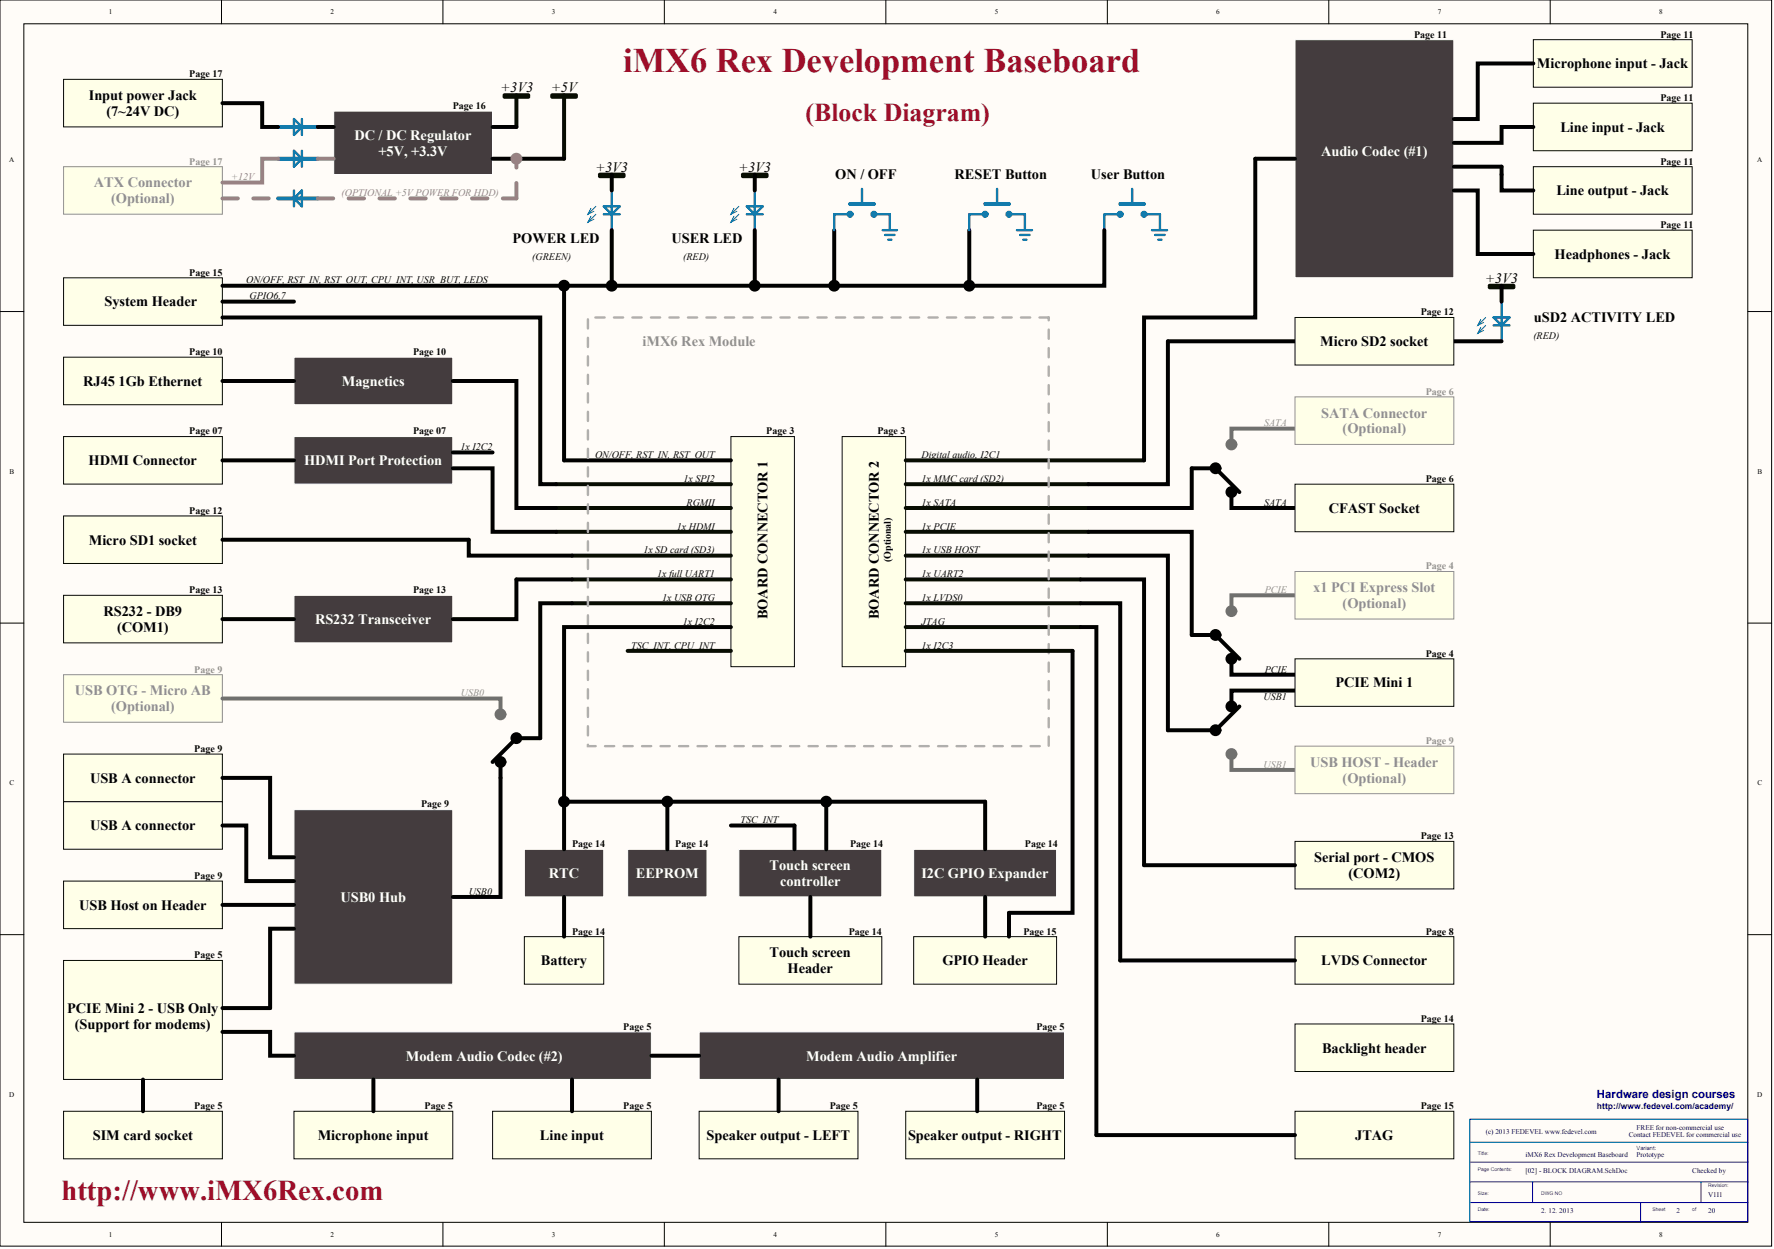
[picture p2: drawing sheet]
<svg xmlns="http://www.w3.org/2000/svg" width="944mm" height="665mm" viewBox="0 0 944 665" stroke-linecap="round" stroke-linejoin="round" font-family="sans-serif">
<defs><g id="words">
<text font-size="18.3" fill="#9e0e29" x="332" y="38">iMX6 Rex Development Baseboard</text>
<text font-size="15.2" fill="#9e0e29" x="33" y="639">http://www.iMX6Rex.com</text>
<text font-size="13.7" fill="#9e0e29" x="429" y="65">(Block Diagram)</text>
<g font-size="7.6">
<text x="818" y="36">Microphone input - Jack</text>
<text x="47" y="53">Input power Jack</text>
<text x="266" y="49">+3V3</text>
<text x="293" y="49">+5V</text>
<text x="57" y="62">(7~24V DC)</text>
<text x="830" y="70">Line input - Jack</text>
<text x="317" y="91">+3V3</text>
<text x="393" y="91">+3V3</text>
<text x="444" y="95">ON / OFF</text>
<text x="508" y="95">RESET Button</text>
<text x="580" y="95">User Button</text>
<text x="828" y="104">Line output - Jack</text>
<text x="273" y="129">POWER LED</text>
<text x="357" y="129">USER LED</text>
<text x="827" y="138">Headphones - Jack</text>
<text x="790" y="150">+3V3</text>
<text x="56" y="163">System Header</text>
<text x="816" y="172">uSD2 ACTIVITY LED</text>
<text x="702" y="184">Micro SD2 socket</text>
<text x="44" y="205">RJ45 1Gb Ethernet</text>
<text x="47" y="248">HDMI Connector</text>
<text x="707" y="273">CFAST Socket</text>
<text x="47" y="290">Micro SD1 socket</text>
<text x="55" y="328">RS232 - DB9</text>
<text x="408" y="330" transform="rotate(-90 408 330)">BOARD CONNECTOR 1</text>
<text x="467" y="330" transform="rotate(-90 467 330)">BOARD CONNECTOR 2</text>
<text x="62" y="336">(COM1)</text>
<text x="710" y="366">PCIE Mini 1</text>
<text x="48" y="417">USB A connector</text>
<text x="48" y="442">USB A connector</text>
<text x="699" y="459">Serial port - CMOS</text>
<text x="717" y="467">(COM2)</text>
<text x="42" y="484">USB Host on Header</text>
<text x="409" y="509">Touch screen</text>
<text x="288" y="514">Battery</text>
<text x="501" y="514">GPIO Header</text>
<text x="703" y="514">LVDS Connector</text>
<text x="419" y="518">Header</text>
<text x="36" y="539">PCIE Mini 2 - USB Only</text>
<text x="40" y="547">(Support for modems)</text>
<text x="703" y="560">Backlight header</text>
<text x="49" y="607">SIM card socket</text>
<text x="169" y="607">Microphone input</text>
<text x="287" y="607">Line input</text>
<text x="376" y="607">Speaker output - LEFT</text>
<text x="483" y="607">Speaker output - RIGHT</text>
<text x="721" y="607">JTAG</text>
</g>
<g font-size="7.6" fill="#fff">
<text x="188" y="74">DC / DC Regulator</text>
<text x="201" y="83">+5V, +3.3V</text>
<text x="703" y="83">Audio Codec (#1)</text>
<text x="182" y="205">Magnetics</text>
<text x="162" y="248">HDMI Port Protection</text>
<text x="168" y="332">RS232 Transceiver</text>
<text x="292" y="467">RTC</text>
<text x="338" y="467">EEPROM</text>
<text x="409" y="463">Touch screen</text>
<text x="490" y="467">I2C GPIO Expander</text>
<text x="415" y="471">controller</text>
<text x="181" y="480">USB0 Hub</text>
<text x="216" y="564">Modem Audio Codec (#2)</text>
<text x="429" y="564">Modem Audio Amplifier</text>
</g>
<g font-size="7.6" fill="#909090">
<text x="50" y="100">ATX Connector</text>
<text x="59" y="108">(Optional)</text>
<text x="342" y="184">iMX6 Rex Module</text>
<text x="703" y="222">SATA Connector</text>
<text x="714" y="231">(Optional)</text>
<text x="699" y="315">x1 PCI Express Slot</text>
<text x="714" y="324">(Optional)</text>
<text x="40" y="370">USB OTG - Micro AB</text>
<text x="59" y="379">(Optional)</text>
<text x="697" y="408">USB HOST - Header</text>
<text x="714" y="417">(Optional)</text>
</g>
<text font-size="6" fill="#000080" x="849" y="584">Hardware design courses</text>
<g font-size="5.3">
<text x="752" y="20">Page 11</text>
<text x="883" y="20">Page 11</text>
<text x="101" y="41">Page 17</text>
<text x="883" y="54">Page 11</text>
<text x="241" y="58">Page 16</text>
<text x="883" y="88">Page 11</text>
<text x="883" y="121">Page 11</text>
<text x="283" y="138">(GREEN)</text>
<text x="363" y="138">(RED)</text>
<text x="101" y="147">Page 15</text>
<text x="131" y="150">ON/OFF, RST_IN, RST_OUT, CPU_INT, USR_BUT, LEDS</text>
<text x="133" y="159">GPIO6,7</text>
<text x="756" y="168">Page 12</text>
<text x="816" y="180">(RED)</text>
<text x="101" y="189">Page 10</text>
<text x="220" y="189">Page 10</text>
<text x="101" y="231">Page 07</text>
<text x="220" y="231">Page 07</text>
<text x="408" y="231">Page 3</text>
<text x="467" y="231">Page 3</text>
<text x="245" y="240">1x I2C2</text>
<text x="317" y="244">ON/OFF, RST_IN, RST_OUT</text>
<text x="490" y="244">Digital audio, I2C1</text>
<text x="364" y="257">1x SPI2</text>
<text x="490" y="257">1x MMC card (SD2)</text>
<text x="758" y="257">Page 6</text>
<text x="365" y="269">RGMII</text>
<text x="490" y="269">1x SATA</text>
<text x="672" y="269">SATA</text>
<text x="101" y="273">Page 12</text>
<text x="360" y="282">1x HDMI</text>
<text x="490" y="282">1x PCIE</text>
<text x="342" y="295">1x SD card (SD3)</text>
<text x="474" y="299" transform="rotate(-90 474 299)">(Optional)</text>
<text x="490" y="295">1x USB HOST</text>
<text x="350" y="307">1x full UART1</text>
<text x="490" y="307">1x UART2</text>
<text x="101" y="316">Page 13</text>
<text x="220" y="316">Page 13</text>
<text x="352" y="320">1x USB OTG</text>
<text x="490" y="320">1x LVDS0</text>
<text x="363" y="333">1x I2C2</text>
<text x="490" y="333">JTAG</text>
<text x="336" y="345">TSC_INT, CPU_INT</text>
<text x="490" y="345">1x I2C3</text>
<text x="758" y="349">Page 4</text>
<text x="673" y="358">PCIE</text>
<text x="672" y="372">USB1</text>
<text x="103" y="400">Page 9</text>
<text x="224" y="430">Page 9</text>
<text x="394" y="438">TSC_INT</text>
<text x="756" y="447">Page 13</text>
<text x="304" y="451">Page 14</text>
<text x="359" y="451">Page 14</text>
<text x="452" y="451">Page 14</text>
<text x="545" y="451">Page 14</text>
<text x="103" y="468">Page 9</text>
<text x="249" y="476">USB0</text>
<text x="304" y="497">Page 14</text>
<text x="451" y="497">Page 14</text>
<text x="544" y="497">Page 15</text>
<text x="758" y="497">Page 8</text>
<text x="103" y="510">Page 5</text>
<text x="756" y="544">Page 14</text>
<text x="332" y="548">Page 5</text>
<text x="551" y="548">Page 5</text>
<text x="103" y="590">Page 5</text>
<text x="226" y="590">Page 5</text>
<text x="332" y="590">Page 5</text>
<text x="441" y="590">Page 5</text>
<text x="551" y="590">Page 5</text>
<text x="756" y="590">Page 15</text>
</g>
<g font-size="5.3" fill="#909090">
<text x="101" y="88">Page 17</text>
<text x="758" y="210">Page 6</text>
<text x="672" y="227">SATA</text>
<text x="758" y="303">Page 4</text>
<text x="673" y="316">PCIE</text>
<text x="103" y="358">Page 9</text>
<text x="245" y="371">USB0</text>
<text x="758" y="396">Page 9</text>
<text x="672" y="409">USB1</text>
</g>
<g font-size="5.3" fill="#968282">
<text x="123" y="96">+12V</text>
<text x="182" y="104">(OPTIONAL +5V POWER FOR HDD)</text>
</g>
<text font-size="4.5" fill="#000080" x="849" y="590">http://www.fedevel.com/academy/</text>
<g font-size="3.8">
<text x="58" y="8">1</text>
<text x="176" y="8">2</text>
<text x="294" y="8">3</text>
<text x="411" y="8">4</text>
<text x="529" y="8">5</text>
<text x="647" y="8">6</text>
<text x="765" y="8">7</text>
<text x="883" y="8">8</text>
<text x="5" y="86">A</text>
<text x="935" y="86">A</text>
<text x="5" y="252">B</text>
<text x="935" y="252">B</text>
<text x="5" y="418">C</text>
<text x="935" y="418">C</text>
<text x="5" y="584">D</text>
<text x="935" y="584">D</text>
<text x="58" y="658">1</text>
<text x="176" y="658">2</text>
<text x="294" y="658">3</text>
<text x="411" y="658">4</text>
<text x="529" y="658">5</text>
<text x="647" y="658">6</text>
<text x="765" y="658">7</text>
<text x="883" y="658">8</text>
</g>
<g font-size="3.8" fill="#000080">
<text x="790" y="603">(c) 2013 FEDEVEL www.fedevel.com</text>
<text x="866" y="605">Contact FEDEVEL for commercial use</text>
<text x="871" y="601">FREE for non-commercial use</text>
<text x="811" y="616">iMX6 Rex Development Baseboard</text>
<text x="871" y="616">Prototype</text>
<text x="811" y="624">[02] - BLOCK DIAGRAM.SchDoc</text>
<text x="900" y="624">Checked by</text>
<text x="909" y="637">V1I1</text>
<text x="820" y="645">2. 12. 2013</text>
<text x="892" y="645">2</text>
<text x="909" y="645">20</text>
</g>
<text font-size="3" fill="#00f" x="871" y="612">Variant:</text>
<g font-size="2.7" fill="#00f">
<text x="786" y="615">Title:</text>
<text x="786" y="623">Page Contents:</text>
<text x="786" y="636">Size:</text>
<text x="820" y="636">DWG NO</text>
<text x="909" y="632">Revision:</text>
<text x="786" y="644">Date:</text>
<text x="879" y="644">Sheet</text>
<text x="900" y="644">of</text>
</g>
</g></defs>
<g fill="#fffcf8" stroke="#000" stroke-width=".53">
<path d="M0 0h942v663h-942z"/>
<path d="M13 13h917v637h-917z"/>
</g>
<g fill="none" stroke="#000" stroke-width=".53">
<path d="M118 0v13M236 0v13M353 0v13M471 0v13M589 0v13M707 0v13M825 0v13M0 166h13M930 166h12M0 332h13M930 332h12M0 497h13"/>
<path d="M930 497h12M118 650v13M236 650v13M353 650v13M471 650v13M589 650v13M707 650v13M825 650v13"/>
</g>
<path d="M782 596h148v54h-148zM782 608h148M782 618h148M782 629h148M782 640h148M815 629v11M873 640v10M905 629v11" fill="none" stroke="#00f" stroke-width=".53"/>
<path d="M389 232h34v123h-34z" fill="#ffffe8" stroke="#080d02" stroke-width=".53"/>
<path d="M300 245h89" fill="none" stroke="#000" stroke-width="2.1"/>
<path d="M156 431h85v93h-85z" fill="#443c3e" stroke="#fff" stroke-width=".53"/>
<path d="M296 258h93M296 270h93M296 283h93M304 296h85M304 308h85M304 321h85" fill="none" stroke="#080d02" stroke-width="2.1"/>
<path d="M448 232h34v123h-34z" fill="#ffffe8" stroke="#080d02" stroke-width=".53"/>
<path d="M321 114h9M321 110h9l-5 4zM325 101v21" fill="none" stroke="#0075ad" stroke-width="1.3"/>
<path d="M314 111l-1 3 3-2M314 115l-1 3 3-1M317 110l-4 4M317 114l-4 4" fill="none" stroke="#0075ad" stroke-width=".53"/>
<path d="M689 228h-34v9" fill="none" stroke="#707070" stroke-width="2.1"/>
<circle cx="655" cy="237" r="2.1" fill="#707070" stroke="#707070" stroke-width="2.1"/>
<path d="M655 262v8h34" fill="none" stroke="#000" stroke-width="2.1"/>
<circle cx="655" cy="262" r="2.1" fill="#000" stroke="#000" stroke-width="2.1"/>
<path d="M156 190h85v25h-85z" fill="#443c3e" stroke="#fff" stroke-width=".53"/>
<path d="M634 249h13l12 13M634 338h13l12 13M655 351v8h34M659 376l-12 13h-26M689 367h-34v9" fill="none" stroke="#000" stroke-width="2.1"/>
<g fill="#000" stroke="#000" stroke-width="2.1">
<circle cx="647" cy="249" r="2.1"/>
<circle cx="647" cy="338" r="2.1"/>
<circle cx="655" cy="351" r="2.1"/>
<circle cx="655" cy="376" r="2.1"/>
<circle cx="647" cy="389" r="2.1"/>
</g>
<path d="M689 317h-34v8M655 401v9h34" fill="none" stroke="#707070" stroke-width="2.1"/>
<g fill="#707070" stroke="#707070" stroke-width="2.1">
<circle cx="655" cy="401" r="2.1"/>
<circle cx="655" cy="325" r="2.1"/>
</g>
<path d="M482 245h127M482 258h97M482 270h97M482 283h97M482 296h97M482 308h93M482 321h93M482 334h93" fill="none" stroke="#080d02" stroke-width="2.1"/>
<path d="M795 173h8M795 169h8l-4 4zM799 160v22" fill="none" stroke="#0075ad" stroke-width="1.3"/>
<path d="M788 170l-2 3 3-1M788 174l-2 3 3-1M790 169l-4 4M790 173l-4 4" fill="none" stroke="#0075ad" stroke-width=".53"/>
<path d="M279 452h42v25h-42z" fill="#443c3e" stroke="#fff" stroke-width=".53"/>
<path d="M279 498h42v26h-42z" fill="#ffffe8" stroke="#080d02" stroke-width=".53"/>
<path d="M334 452h42v25h-42z" fill="#443c3e" stroke="#fff" stroke-width=".53"/>
<g fill="#ffffe8" stroke="#080d02" stroke-width=".53">
<path d="M34 190h84v25h-84z"/>
<path d="M34 232h84v26h-84z"/>
<path d="M34 275h84v25h-84z"/>
<path d="M34 317h84v25h-84z"/>
<path d="M34 148h84v25h-84z"/>
<path d="M486 498h76v26h-76z"/>
<path d="M34 401h84v26h-84z"/>
<path d="M34 427h84v25h-84z"/>
<path d="M34 511h84v63h-84z"/>
<path d="M34 591h84v26h-84z"/>
<path d="M156 591h85v26h-85z"/>
<path d="M262 591h85v26h-85z"/>
<path d="M372 591h84v26h-84z"/>
<path d="M482 591h84v26h-84z"/>
</g>
<path d="M34 359h84v25h-84z" fill="#ffffe8" stroke="#909090" stroke-width=".53"/>
<g fill="#443c3e" stroke="#fff" stroke-width=".53">
<path d="M156 232h85v26h-85z"/>
<path d="M156 317h85v25h-85z"/>
<path d="M486 452h76v25h-76z"/>
<path d="M156 549h191v25h-191z"/>
<path d="M372 549h194v25h-194z"/>
</g>
<path d="M34 42h84v26h-84z" fill="#ffffe8" stroke="#080d02" stroke-width=".53"/>
<path d="M178 59h84v34h-84z" fill="#443c3e" stroke="#fff" stroke-width=".53"/>
<g fill="#ffffe8" stroke="#080d02" stroke-width=".53">
<path d="M689 591h84v26h-84z"/>
<path d="M689 351h84v25h-84z"/>
<path d="M689 258h84v25h-84z"/>
<path d="M689 498h84v26h-84z"/>
<path d="M689 545h84v25h-84z"/>
<path d="M689 448h84v25h-84z"/>
<path d="M816 122h84v26h-84z"/>
<path d="M816 89h84v25h-84z"/>
<path d="M816 55h84v25h-84z"/>
<path d="M816 21h84v25h-84z"/>
</g>
<g fill="#ffffe8" stroke="#909090" stroke-width=".53">
<path d="M689 397h84v25h-84z"/>
<path d="M689 304h84v25h-84z"/>
<path d="M689 211h84v25h-84z"/>
</g>
<path d="M689 21h84v127h-84z" fill="#443c3e" stroke="#fff" stroke-width=".53"/>
<path d="M118 372h148v8" fill="none" stroke="#707070" stroke-width="2.1"/>
<circle cx="266" cy="380" r="2.1" fill="#707070" stroke="#707070" stroke-width="2.1"/>
<path d="M287 393h-12l-13 12M266 405v9M524 477v21" fill="none" stroke="#000" stroke-width="2.1"/>
<g fill="#000" stroke="#000" stroke-width="2.1">
<circle cx="275" cy="393" r="2.1"/>
<circle cx="266" cy="405" r="2.1"/>
</g>
<path d="M558 169h-245v228h245v-228" fill="none" stroke="#b2acb0" stroke-width="1.3" stroke-dasharray="4.9 4.9"/>
<path d="M482 346h89" fill="none" stroke="#080d02" stroke-width="2.1"/>
<path d="M34 469h84v25h-84z" fill="#ffffe8" stroke="#080d02" stroke-width=".53"/>
<g fill="none" stroke="#000" stroke-width="2.1">
<path d="M816 34h-30v29h-13M816 68h-17v8h-26M689 84h-21v85h-59v76M773 89h26v12h17M773 101h13v34h30M444 122v30h-144M516 122v30h-72M118 152h182M300 152v93M118 169h169v89h9M118 160h38M689 182h-68v76h-42"/>
<path d="M241 203h34v67h21M118 287h131v9h55M579 283h55v55M579 296h42v93M304 308h-29v21h-34M575 308h34v152h80M575 334h8v270h106M575 321h21v190h93M118 414h26v42h12M266 414v63h-25M300 427v25M355 427v25"/>
<path d="M300 477v21M118 482h38M156 494h-12v42h-26M118 549h26v13h12M76 574v17M199 574v17M304 574v17M347 562h25M414 574v17M520 574v17"/>
</g>
<g fill="#000" stroke="#000" stroke-width="2.1">
<circle cx="300" cy="152" r="2.1"/>
<circle cx="444" cy="152" r="2.1"/>
<circle cx="300" cy="427" r="2.1"/>
<circle cx="355" cy="427" r="2.1"/>
</g>
<path d="M34 89h84v25h-84z" fill="#ffffe8" stroke="#909090" stroke-width=".53"/>
<g fill="none" stroke="#000" stroke-width="2.1">
<path d="M262 68h13M262 84h38M325 93v8M401 93v8M325 122v30M401 122v30M587 122v30h-71M799 152v8M773 182h26M118 203h38M118 245h38M241 249h21v34h34"/>
<path d="M241 241h21M634 249v21h-55M118 329h38M304 321h-17v72M389 334h-89v93h224v25M571 346v140h-34v12M118 439h13v30h25"/>
</g>
<path d="M452 109h13M524 109h13M596 109h13" fill="none" stroke="#0075ad" stroke-width="2.1"/>
<g fill="none" stroke="#0075ad" stroke-width="1.3">
<path d="M397 114h9M397 110h9l-5 4zM401 101v21M452 114h-8v8M459 101v8M465 114h8v8M524 114h-8v8M530 101v8M537 114h8v8M596 114h-9v8M602 101v8M609 114h8v8"/>
<path d="M470 122h7M471 125h5M472 128h2M541 122h8M543 125h5M544 128h2M613 122h8M614 125h6M616 128h2"/>
</g>
<g fill="#0075ad" stroke="#0075ad" stroke-width="1.3">
<circle cx="452" cy="114" r="1.2"/>
<circle cx="465" cy="114" r="1.2"/>
<circle cx="524" cy="114" r="1.2"/>
<circle cx="537" cy="114" r="1.2"/>
<circle cx="596" cy="114" r="1.2"/>
<circle cx="609" cy="114" r="1.2"/>
</g>
<g fill="none" stroke="#080d02" stroke-width="2.1">
<path d="M268 51h13M268 52h13M275 51v17M294 51h12M294 52h12M300 51v33M319 93h13M319 94h13M395 93h13M395 94h13M792 152h13M792 153h13"/>
<path d="M334 346h55"/>
</g>
<path d="M390 111l-1 3 3-2M390 115l-1 3 3-1M393 110l-4 4M393 114l-4 4" fill="none" stroke="#0075ad" stroke-width=".53"/>
<g fill="#000" stroke="#000" stroke-width="2.1">
<circle cx="325" cy="152" r="2.1"/>
<circle cx="401" cy="152" r="2.1"/>
<circle cx="516" cy="152" r="2.1"/>
</g>
<path d="M393 452h76v25h-76z" fill="#443c3e" stroke="#fff" stroke-width=".53"/>
<path d="M393 498h76v26h-76z" fill="#ffffe8" stroke="#080d02" stroke-width=".53"/>
<path d="M389 439h34v13M440 427v25M431 477v21" fill="none" stroke="#000" stroke-width="2.1"/>
<circle cx="440" cy="427" r="2.1" fill="#000" stroke="#000" stroke-width="2.1"/>
<path d="M689 169h84v25h-84z" fill="#ffffe8" stroke="#080d02" stroke-width=".53"/>
<path d="M118 106h30M169 106h106M275 106v-22" fill="none" stroke="#968282" stroke-width="2.1" stroke-dasharray="8.2 8.2"/>
<circle cx="275" cy="84" r="2.1" fill="#968282" stroke="#968282" stroke-width="2.1"/>
<path d="M148 68h21M148 84h21M148 106h21" fill="none" stroke="#0075ad" stroke-width="2.1"/>
<path d="M156 63l5 5-5 4zM161 63v9M156 80l5 4-5 5zM161 80v9M156 106l5-5v9zM156 101v9" fill="none" stroke="#0075ad" stroke-width="1.3"/>
<path d="M118 55h21v13h9M169 68h9" fill="none" stroke="#000" stroke-width="2.1"/>
<path d="M148 84h-9v13h-21M169 84h9" fill="none" stroke="#968282" stroke-width="2.1"/>
<use href="#words"/>
</svg>
